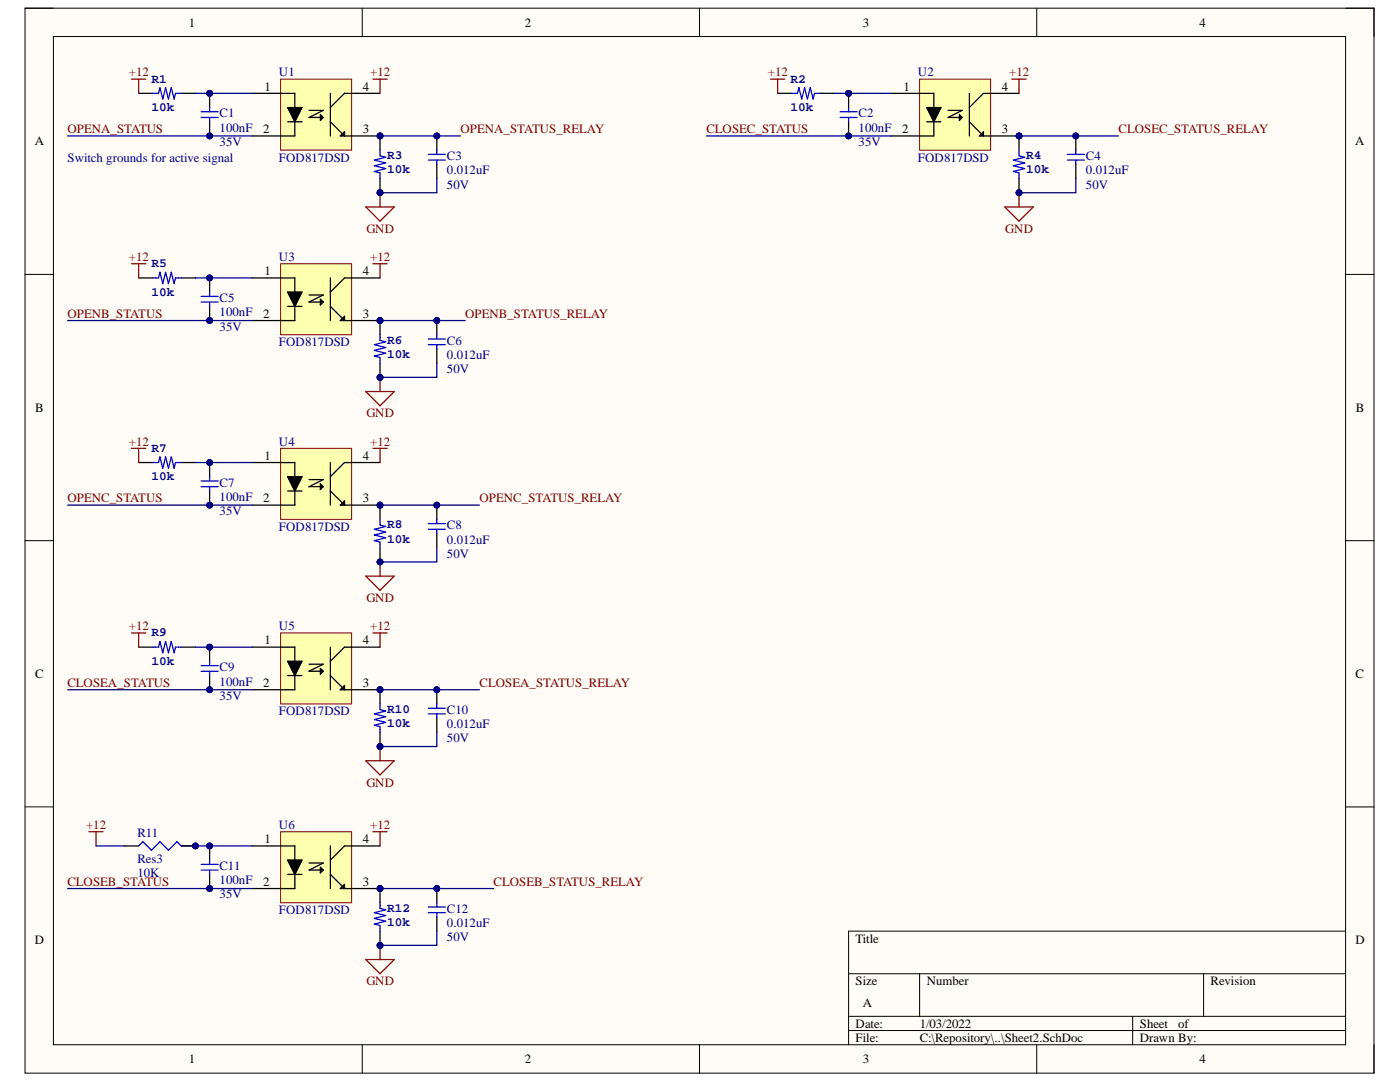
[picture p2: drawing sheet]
<svg xmlns="http://www.w3.org/2000/svg" width="279mm" height="216mm" viewBox="0 0 279 216" stroke-linecap="round" stroke-linejoin="round" font-family="sans-serif">
<defs><g id="words">
<g font-size="2.5">
<text x="37.7" y="5.3">1</text>
<text x="104.8" y="5.3">2</text>
<text x="172.2" y="5.3">3</text>
<text x="239.4" y="5.3">4</text>
<text x="52.8" y="18.1">1</text>
<text x="72.4" y="18.1">4</text>
<text x="180.3" y="18.1">1</text>
<text x="200" y="18.1">4</text>
<text x="6.9" y="29">A</text>
<text x="52.5" y="26.6">2</text>
<text x="72.4" y="26.6">3</text>
<text x="180.1" y="26.6">2</text>
<text x="200" y="26.6">3</text>
<text x="270.4" y="29">A</text>
<text x="52.8" y="54.9">1</text>
<text x="72.4" y="54.9">4</text>
<text x="52.5" y="63.4">2</text>
<text x="72.4" y="63.4">3</text>
<text x="7" y="82.1">B</text>
<text x="270.6" y="82.1">B</text>
<text x="52.8" y="91.7">1</text>
<text x="72.4" y="91.7">4</text>
<text x="52.5" y="100.3">2</text>
<text x="72.4" y="100.3">3</text>
<text x="52.8" y="128.6">1</text>
<text x="72.4" y="128.6">4</text>
<text x="7" y="135.3">C</text>
<text x="52.5" y="137.1">2</text>
<text x="72.4" y="137.1">3</text>
<text x="270.5" y="135.3">C</text>
<text x="52.8" y="168.3">1</text>
<text x="72.4" y="168.3">4</text>
<text x="52.5" y="176.7">2</text>
<text x="72.4" y="176.7">3</text>
<text x="6.9" y="188.4">D</text>
<text x="170.8" y="188.1">Title</text>
<text x="270.5" y="188.4">D</text>
<text x="170.8" y="196.5">Size</text>
<text x="185" y="196.5">Number</text>
<text x="241.6" y="196.5">Revision</text>
<text x="172.2" y="200.9">A</text>
<text x="170.8" y="205.1">Date:</text>
<text x="170.8" y="207.9">File:</text>
<text x="183.5" y="205.1">1/03/2022</text>
<text x="183.5" y="207.9">C:\Repository\..\Sheet2.SchDoc</text>
<text x="227.5" y="205.1">Sheet</text>
<text x="227.5" y="207.9">Drawn By:</text>
<text x="235.1" y="205.1">of</text>
<text x="37.7" y="212.2">1</text>
<text x="104.8" y="212.2">2</text>
<text x="172.2" y="212.2">3</text>
<text x="239.4" y="212.2">4</text>
</g>
<g font-size="2.5" fill="#800000">
<text x="25.7" y="15.2">+12</text>
<text x="73.9" y="15.2">+12</text>
<text x="153.2" y="15.2">+12</text>
<text x="201.4" y="15.2">+12</text>
<text x="13.5" y="26.6">OPENA_STATUS</text>
<text x="91.9" y="26.6">OPENA_STATUS_RELAY</text>
<text x="141" y="26.6">CLOSEC_STATUS</text>
<text x="223.2" y="26.6">CLOSEC_STATUS_RELAY</text>
<text x="73.1" y="46.4">GND</text>
<text x="200.6" y="46.4">GND</text>
<text x="25.7" y="52">+12</text>
<text x="73.9" y="52">+12</text>
<text x="13.5" y="63.4">OPENB_STATUS</text>
<text x="92.8" y="63.4">OPENB_STATUS_RELAY</text>
<text x="73.1" y="83.2">GND</text>
<text x="25.7" y="88.9">+12</text>
<text x="73.9" y="88.9">+12</text>
<text x="13.5" y="100.3">OPENC_STATUS</text>
<text x="95.7" y="100.3">OPENC_STATUS_RELAY</text>
<text x="25.7" y="125.7">+12</text>
<text x="73.1" y="120.1">GND</text>
<text x="73.9" y="125.7">+12</text>
<text x="13.5" y="137.1">CLOSEA_STATUS</text>
<text x="95.7" y="137.1">CLOSEA_STATUS_RELAY</text>
<text x="73.1" y="156.9">GND</text>
<text x="17.2" y="165.4">+12</text>
<text x="73.9" y="165.4">+12</text>
<text x="13.5" y="176.7">CLOSEB_STATUS</text>
<text x="98.5" y="176.7">CLOSEB_STATUS_RELAY</text>
<text x="73.1" y="196.5">GND</text>
</g>
<g font-size="2.5" fill="#000080">
<text x="30.2" y="16.5">R1</text>
<text x="55.7" y="15.2">U1</text>
<text x="157.7" y="16.5">R2</text>
<text x="183.2" y="15.2">U2</text>
<text x="30.2" y="22.2">10k</text>
<text x="43.8" y="23.4">C1</text>
<text x="157.7" y="22.2">10k</text>
<text x="171.4" y="23.4">C2</text>
<text x="43.8" y="29.1">35V</text>
<text x="43.8" y="26.3">100nF</text>
<text x="171.4" y="29.1">35V</text>
<text x="171.4" y="26.3">100nF</text>
<text x="13.5" y="32.2">Switch grounds for active signal</text>
<text x="55.7" y="32.2">FOD817DSD</text>
<text x="77.3" y="31.7">R3</text>
<text x="77.3" y="34.6">10k</text>
<text x="89.2" y="32">C3</text>
<text x="89.2" y="34.8">0.012uF</text>
<text x="183.2" y="32.2">FOD817DSD</text>
<text x="204.8" y="31.7">R4</text>
<text x="204.8" y="34.6">10k</text>
<text x="216.7" y="32">C4</text>
<text x="216.7" y="34.8">0.012uF</text>
<text x="89.2" y="37.6">50V</text>
<text x="216.7" y="37.6">50V</text>
<text x="30.2" y="53.3">R5</text>
<text x="55.7" y="52">U3</text>
<text x="30.2" y="59">10k</text>
<text x="43.8" y="66">35V</text>
<text x="43.8" y="60.3">C5</text>
<text x="43.8" y="63.1">100nF</text>
<text x="55.7" y="69">FOD817DSD</text>
<text x="77.3" y="68.6">R6</text>
<text x="77.3" y="71.4">10k</text>
<text x="89.2" y="68.8">C6</text>
<text x="89.2" y="71.7">0.012uF</text>
<text x="89.2" y="74.4">50V</text>
<text x="55.7" y="88.9">U4</text>
<text x="30.2" y="90.1">R7</text>
<text x="30.2" y="95.8">10k</text>
<text x="43.8" y="97.1">C7</text>
<text x="43.8" y="99.9">100nF</text>
<text x="43.8" y="102.8">35V</text>
<text x="55.7" y="105.9">FOD817DSD</text>
<text x="77.3" y="105.4">R8</text>
<text x="89.2" y="105.6">C8</text>
<text x="77.3" y="108.3">10k</text>
<text x="89.2" y="111.3">50V</text>
<text x="89.2" y="108.5">0.012uF</text>
<text x="55.7" y="125.7">U5</text>
<text x="30.2" y="127">R9</text>
<text x="30.2" y="132.7">10k</text>
<text x="43.8" y="133.9">C9</text>
<text x="43.8" y="136.8">100nF</text>
<text x="43.8" y="139.6">35V</text>
<text x="55.7" y="142.7">FOD817DSD</text>
<text x="77.3" y="142.2">R10</text>
<text x="89.2" y="142.5">C10</text>
<text x="77.3" y="145.1">10k</text>
<text x="89.2" y="148.1">50V</text>
<text x="89.2" y="145.3">0.012uF</text>
<text x="27.4" y="167.1">R11</text>
<text x="55.7" y="165.4">U6</text>
<text x="27.4" y="172.2">Res3</text>
<text x="43.8" y="173.6">C11</text>
<text x="27.4" y="175">10K</text>
<text x="43.8" y="179.3">35V</text>
<text x="43.8" y="176.5">100nF</text>
<text x="55.7" y="182.4">FOD817DSD</text>
<text x="77.3" y="181.9">R12</text>
<text x="77.3" y="184.8">10k</text>
<text x="89.2" y="182.2">C12</text>
<text x="89.2" y="184.9">0.012uF</text>
<text x="89.2" y="187.8">50V</text>
</g>
</g></defs>
<path d="M5 1.6h269.2v212.5h-269.2z" fill-rule="evenodd" fill="#fffcf8"/>
<path d="M5 1.6h269.2v212.5h-269.2z" fill="none" stroke="#000" stroke-width=".2"/>
<path d="M10.7 7.3h257.8v201.2h-257.8z" fill-rule="evenodd" fill="#fffcf8"/>
<g fill="none" stroke="#000" stroke-width=".2">
<path d="M5 1.6h5.7M10.7 7.3h257.8v201.2h-257.8zM72.3 1.6v5.7M139.6 1.6v5.7M206.9 1.6v5.7M268.5 1.6h5.7v5.7M5 54.8h5.7M268.5 54.8h5.7M5 107.9h5.7M268.5 107.9h5.7M5 161h5.7M268.5 161h5.7"/>
<path d="M169.4 194.3h99.1M183.5 194.3v8.5M240.2 194.3v8.5M268.5 185.8h-99.1v22.7M72.3 208.5v5.6M139.6 208.5v5.6M169.4 202.8h99.1M169.4 205.6h99.1M206.9 208.5v5.6M226 202.8v5.7M274.2 208.5v5.6"/>
</g>
<circle cx="75.8" cy="27.1" r=".57" fill="#000080"/>
<circle cx="75.8" cy="27.1" r=".57" fill="none" stroke="#000080" stroke-width=".2"/>
<path d="M56 15.8h14.2v14.2h-14.2z" fill-rule="evenodd" fill="#ffffb0"/>
<path d="M56 15.8h14.2v14.2h-14.2z" fill="none" stroke="#800000" stroke-width=".2"/>
<path d="M50.3 18.6h5.7M50.3 27.1h5.7M70.2 27.1h5.6" fill="none" stroke="#000" stroke-width=".25"/>
<circle cx="75.8" cy="27.1" r=".57" fill="#000080"/>
<circle cx="75.8" cy="27.1" r=".57" fill="none" stroke="#000080" stroke-width=".2"/>
<path d="M56 18.6h2.8v2.9M65.9 18.6v8.5M75.8 18.6h-7l-2.9 2.9M57.4 21.5h2.9l-1.5 2.8zM57.4 24.3h2.9M58.8 24.3v2.8h-2.8M61.7 22h2.8l-2.8 1.4h2.8M64.2 23.2l-.3 .8M64.5 23.4l-.6-.5v1.1M64.5 23.4l-.6 .6M65.9 24.3l2.9 2.8v-.8l-.9 .8h2.3M68.8 26.6l-.6 .5" fill="none" stroke="#000" stroke-width=".25"/>
<path d="M57.4 21.5h2.9l-1.5 2.8z" fill="#000"/>
<path d="M57.4 21.5h2.9l-1.5 2.8z" fill="none" stroke="#000" stroke-width=".2"/>
<circle cx="41.8" cy="18.6" r=".57" fill="#000080"/>
<circle cx="41.8" cy="18.6" r=".57" fill="none" stroke="#000080" stroke-width=".2"/>
<circle cx="41.8" cy="27.1" r=".57" fill="#000080"/>
<circle cx="41.8" cy="27.1" r=".57" fill="none" stroke="#000080" stroke-width=".2"/>
<path d="M41.8 18.6v2.9" fill="none" stroke="#000" stroke-width=".25"/>
<circle cx="41.8" cy="18.6" r=".57" fill="#000080"/>
<circle cx="41.8" cy="18.6" r=".57" fill="none" stroke="#000080" stroke-width=".2"/>
<path d="M41.8 24.3v2.8" fill="none" stroke="#000" stroke-width=".25"/>
<circle cx="41.8" cy="27.1" r=".57" fill="#000080"/>
<circle cx="41.8" cy="27.1" r=".57" fill="none" stroke="#000080" stroke-width=".2"/>
<path d="M30.5 18.6h1.1l.3-1.1 .6 2.3 .5-2.3 .6 2.3 .6-2.3 .6 2.3 .2-1.2h1.2M40.1 22.3h3.4M40.1 23.4h3.4M41.8 21.5v.8M41.8 23.4v.9" fill="none" stroke="#00f" stroke-width=".25"/>
<path d="M27.7 18.6h2.8M36.2 18.6h2.8" fill="none" stroke="#000" stroke-width=".25"/>
<path d="M75.8 38.5v2.8M73 41.3h5.7l-2.9 2.8z" fill="none" stroke="#800000" stroke-width=".25"/>
<circle cx="75.8" cy="38.5" r=".57" fill="#000080"/>
<circle cx="75.8" cy="38.5" r=".57" fill="none" stroke="#000080" stroke-width=".2"/>
<circle cx="87.2" cy="27.1" r=".57" fill="#000080"/>
<circle cx="87.2" cy="27.1" r=".57" fill="none" stroke="#000080" stroke-width=".2"/>
<path d="M87.2 27.1v2.9" fill="none" stroke="#000" stroke-width=".25"/>
<circle cx="87.2" cy="27.1" r=".57" fill="#000080"/>
<circle cx="87.2" cy="27.1" r=".57" fill="none" stroke="#000080" stroke-width=".2"/>
<path d="M87.2 32.8v2.8" fill="none" stroke="#000" stroke-width=".25"/>
<path d="M85.5 30.8h3.4M85.5 31.9h3.4M87.2 30v.8M87.2 31.9v.9" fill="none" stroke="#00f" stroke-width=".25"/>
<circle cx="75.8" cy="64" r=".57" fill="#000080"/>
<circle cx="75.8" cy="64" r=".57" fill="none" stroke="#000080" stroke-width=".2"/>
<path d="M56 52.6h14.2v14.2h-14.2z" fill-rule="evenodd" fill="#ffffb0"/>
<path d="M56 52.6h14.2v14.2h-14.2z" fill="none" stroke="#800000" stroke-width=".2"/>
<path d="M50.3 55.5h5.7M50.3 64h5.7M70.2 64h5.6" fill="none" stroke="#000" stroke-width=".25"/>
<circle cx="75.8" cy="64" r=".57" fill="#000080"/>
<circle cx="75.8" cy="64" r=".57" fill="none" stroke="#000080" stroke-width=".2"/>
<path d="M56 55.5h2.8v2.8M57.4 58.3h2.9l-1.5 2.8zM61.7 58.9h2.8l-2.8 1.4h2.8M64.2 60l-.3 .8M65.9 55.5v8.5M75.8 55.5h-7l-2.9 2.8M57.4 61.1h2.9M58.8 61.1v2.9h-2.8M64.5 60.3l-.6-.6v1.1M64.5 60.3l-.6 .5M65.9 61.1l2.9 2.9v-.9l-.9 .9h2.3M68.8 63.4l-.6 .6" fill="none" stroke="#000" stroke-width=".25"/>
<path d="M57.4 58.3h2.9l-1.5 2.8z" fill="#000"/>
<path d="M57.4 58.3h2.9l-1.5 2.8z" fill="none" stroke="#000" stroke-width=".2"/>
<circle cx="41.8" cy="55.5" r=".57" fill="#000080"/>
<circle cx="41.8" cy="55.5" r=".57" fill="none" stroke="#000080" stroke-width=".2"/>
<circle cx="41.8" cy="64" r=".57" fill="#000080"/>
<circle cx="41.8" cy="64" r=".57" fill="none" stroke="#000080" stroke-width=".2"/>
<path d="M41.8 55.5v2.8" fill="none" stroke="#000" stroke-width=".25"/>
<circle cx="41.8" cy="55.5" r=".57" fill="#000080"/>
<circle cx="41.8" cy="55.5" r=".57" fill="none" stroke="#000080" stroke-width=".2"/>
<path d="M41.8 61.1v2.9" fill="none" stroke="#000" stroke-width=".25"/>
<circle cx="41.8" cy="64" r=".57" fill="#000080"/>
<circle cx="41.8" cy="64" r=".57" fill="none" stroke="#000080" stroke-width=".2"/>
<path d="M30.5 55.5h1.1l.3-1.2 .6 2.3 .5-2.3 .6 2.3 .6-2.3 .6 2.3 .2-1.1h1.2M40.1 59.1h3.4M41.8 58.3v.8M40.1 60.3h3.4M41.8 60.3v.8" fill="none" stroke="#00f" stroke-width=".25"/>
<path d="M27.7 55.5h2.8M36.2 55.5h2.8" fill="none" stroke="#000" stroke-width=".25"/>
<path d="M73 78.1h5.7l-2.9 2.9zM75.8 75.3v2.8" fill="none" stroke="#800000" stroke-width=".25"/>
<circle cx="75.8" cy="75.3" r=".57" fill="#000080"/>
<circle cx="75.8" cy="75.3" r=".57" fill="none" stroke="#000080" stroke-width=".2"/>
<circle cx="87.2" cy="64" r=".57" fill="#000080"/>
<circle cx="87.2" cy="64" r=".57" fill="none" stroke="#000080" stroke-width=".2"/>
<path d="M87.2 64v2.8" fill="none" stroke="#000" stroke-width=".25"/>
<circle cx="87.2" cy="64" r=".57" fill="#000080"/>
<circle cx="87.2" cy="64" r=".57" fill="none" stroke="#000080" stroke-width=".2"/>
<path d="M87.2 69.6v2.9" fill="none" stroke="#000" stroke-width=".25"/>
<path d="M85.5 67.6h3.4M85.5 68.8h3.4M87.2 66.8v.8M87.2 68.8v.8" fill="none" stroke="#00f" stroke-width=".25"/>
<circle cx="75.8" cy="177.3" r=".57" fill="#000080"/>
<circle cx="75.8" cy="177.3" r=".57" fill="none" stroke="#000080" stroke-width=".2"/>
<path d="M56 166h14.2v14.1h-14.2z" fill-rule="evenodd" fill="#ffffb0"/>
<path d="M56 166h14.2v14.1h-14.2z" fill="none" stroke="#800000" stroke-width=".2"/>
<path d="M50.3 168.8h5.7M50.3 177.3h5.7M70.2 177.3h5.6" fill="none" stroke="#000" stroke-width=".25"/>
<circle cx="75.8" cy="177.3" r=".57" fill="#000080"/>
<circle cx="75.8" cy="177.3" r=".57" fill="none" stroke="#000080" stroke-width=".2"/>
<path d="M56 168.8h2.8v2.8M57.4 171.6h2.9l-1.5 2.9zM57.4 174.5h2.9M58.8 174.5v2.8h-2.8M61.7 172.2h2.8l-2.8 1.4h2.8M64.2 173.3l-.3 .9M64.5 173.6l-.6-.6v1.2M64.5 173.6l-.6 .6M65.9 174.5l2.9 2.8v-.8l-.9 .8h2.3M65.9 168.8v8.5M68.8 176.7l-.6 .6M75.8 168.8h-7l-2.9 2.8" fill="none" stroke="#000" stroke-width=".25"/>
<path d="M57.4 171.6h2.9l-1.5 2.9z" fill="#000"/>
<path d="M57.4 171.6h2.9l-1.5 2.9z" fill="none" stroke="#000" stroke-width=".2"/>
<circle cx="41.8" cy="168.8" r=".57" fill="#000080"/>
<circle cx="41.8" cy="168.8" r=".57" fill="none" stroke="#000080" stroke-width=".2"/>
<circle cx="41.8" cy="177.3" r=".57" fill="#000080"/>
<circle cx="41.8" cy="177.3" r=".57" fill="none" stroke="#000080" stroke-width=".2"/>
<path d="M41.8 168.8v2.8" fill="none" stroke="#000" stroke-width=".25"/>
<circle cx="41.8" cy="168.8" r=".57" fill="#000080"/>
<circle cx="41.8" cy="168.8" r=".57" fill="none" stroke="#000080" stroke-width=".2"/>
<path d="M41.8 174.5v2.8" fill="none" stroke="#000" stroke-width=".25"/>
<circle cx="41.8" cy="177.3" r=".57" fill="#000080"/>
<circle cx="41.8" cy="177.3" r=".57" fill="none" stroke="#000080" stroke-width=".2"/>
<path d="M40.1 172.5h3.4M40.1 173.6h3.4M41.8 171.6v.9M41.8 173.6v.9" fill="none" stroke="#00f" stroke-width=".25"/>
<path d="M73 191.5h5.7l-2.9 2.8zM75.8 188.6v2.9" fill="none" stroke="#800000" stroke-width=".25"/>
<circle cx="75.8" cy="188.6" r=".57" fill="#000080"/>
<circle cx="75.8" cy="188.6" r=".57" fill="none" stroke="#000080" stroke-width=".2"/>
<circle cx="75.8" cy="188.6" r=".57" fill="#000080"/>
<circle cx="75.8" cy="188.6" r=".57" fill="none" stroke="#000080" stroke-width=".2"/>
<circle cx="75.8" cy="177.3" r=".57" fill="#000080"/>
<circle cx="75.8" cy="177.3" r=".57" fill="none" stroke="#000080" stroke-width=".2"/>
<path d="M75.8 185.8v2.8" fill="none" stroke="#000" stroke-width=".25"/>
<circle cx="75.8" cy="188.6" r=".57" fill="#000080"/>
<circle cx="75.8" cy="188.6" r=".57" fill="none" stroke="#000080" stroke-width=".2"/>
<path d="M75.8 177.3v2.8" fill="none" stroke="#000" stroke-width=".25"/>
<circle cx="75.8" cy="177.3" r=".57" fill="#000080"/>
<circle cx="75.8" cy="177.3" r=".57" fill="none" stroke="#000080" stroke-width=".2"/>
<path d="M75.8 180.1v1.2l1.2 .3-2.3 .5 2.3 .6-2.3 .6 2.3 .5-2.3 .6 1.1 .3v1.1" fill="none" stroke="#00f" stroke-width=".25"/>
<circle cx="87.2" cy="177.3" r=".57" fill="#000080"/>
<circle cx="87.2" cy="177.3" r=".57" fill="none" stroke="#000080" stroke-width=".2"/>
<path d="M87.2 177.3v2.8" fill="none" stroke="#000" stroke-width=".25"/>
<circle cx="87.2" cy="177.3" r=".57" fill="#000080"/>
<circle cx="87.2" cy="177.3" r=".57" fill="none" stroke="#000080" stroke-width=".2"/>
<path d="M87.2 183v2.8" fill="none" stroke="#000" stroke-width=".25"/>
<path d="M85.5 181h3.4M85.5 182.1h3.4M87.2 180.1v.9M87.2 182.1v.9" fill="none" stroke="#00f" stroke-width=".25"/>
<circle cx="75.8" cy="137.6" r=".57" fill="#000080"/>
<circle cx="75.8" cy="137.6" r=".57" fill="none" stroke="#000080" stroke-width=".2"/>
<path d="M56 126.3h14.2v14.2h-14.2z" fill-rule="evenodd" fill="#ffffb0"/>
<path d="M56 126.3h14.2v14.2h-14.2z" fill="none" stroke="#800000" stroke-width=".2"/>
<path d="M50.3 129.1h5.7M50.3 137.6h5.7M70.2 137.6h5.6" fill="none" stroke="#000" stroke-width=".25"/>
<circle cx="75.8" cy="137.6" r=".57" fill="#000080"/>
<circle cx="75.8" cy="137.6" r=".57" fill="none" stroke="#000080" stroke-width=".2"/>
<path d="M56 129.1h2.8v2.9M57.4 132h2.9l-1.5 2.8zM57.4 134.8h2.9M58.8 134.8v2.8h-2.8M61.7 132.5h2.8l-2.8 1.4h2.8M64.2 133.7l-.3 .8M64.5 133.9l-.6-.5v1.1M64.5 133.9l-.6 .6M65.9 134.8l2.9 2.8v-.8l-.9 .8h2.3M65.9 129.1v8.5M68.8 137.1l-.6 .5M75.8 129.1h-7l-2.9 2.9" fill="none" stroke="#000" stroke-width=".25"/>
<path d="M57.4 132h2.9l-1.5 2.8z" fill="#000"/>
<path d="M57.4 132h2.9l-1.5 2.8z" fill="none" stroke="#000" stroke-width=".2"/>
<circle cx="41.8" cy="129.1" r=".57" fill="#000080"/>
<circle cx="41.8" cy="129.1" r=".57" fill="none" stroke="#000080" stroke-width=".2"/>
<circle cx="41.8" cy="137.6" r=".57" fill="#000080"/>
<circle cx="41.8" cy="137.6" r=".57" fill="none" stroke="#000080" stroke-width=".2"/>
<path d="M41.8 129.1v2.9" fill="none" stroke="#000" stroke-width=".25"/>
<circle cx="41.8" cy="129.1" r=".57" fill="#000080"/>
<circle cx="41.8" cy="129.1" r=".57" fill="none" stroke="#000080" stroke-width=".2"/>
<path d="M41.8 134.8v2.8" fill="none" stroke="#000" stroke-width=".25"/>
<circle cx="41.8" cy="137.6" r=".57" fill="#000080"/>
<circle cx="41.8" cy="137.6" r=".57" fill="none" stroke="#000080" stroke-width=".2"/>
<path d="M30.5 129.1h1.1l.3-1.1 .6 2.3 .5-2.3 .6 2.3 .6-2.3 .6 2.3 .2-1.2h1.2M40.1 132.8h3.4M40.1 133.9h3.4M41.8 132v.8M41.8 133.9v.9" fill="none" stroke="#00f" stroke-width=".25"/>
<path d="M27.7 129.1h2.8M36.2 129.1h2.8" fill="none" stroke="#000" stroke-width=".25"/>
<path d="M73 151.8h5.7l-2.9 2.8zM75.8 149v2.8" fill="none" stroke="#800000" stroke-width=".25"/>
<circle cx="75.8" cy="149" r=".57" fill="#000080"/>
<circle cx="75.8" cy="149" r=".57" fill="none" stroke="#000080" stroke-width=".2"/>
<circle cx="75.8" cy="149" r=".57" fill="#000080"/>
<circle cx="75.8" cy="149" r=".57" fill="none" stroke="#000080" stroke-width=".2"/>
<circle cx="75.8" cy="137.6" r=".57" fill="#000080"/>
<circle cx="75.8" cy="137.6" r=".57" fill="none" stroke="#000080" stroke-width=".2"/>
<path d="M75.8 146.1v2.9" fill="none" stroke="#000" stroke-width=".25"/>
<circle cx="75.8" cy="149" r=".57" fill="#000080"/>
<circle cx="75.8" cy="149" r=".57" fill="none" stroke="#000080" stroke-width=".2"/>
<path d="M75.8 137.6v2.9" fill="none" stroke="#000" stroke-width=".25"/>
<circle cx="75.8" cy="137.6" r=".57" fill="#000080"/>
<circle cx="75.8" cy="137.6" r=".57" fill="none" stroke="#000080" stroke-width=".2"/>
<path d="M75.8 140.5v1.1l1.2 .3-2.3 .5 2.3 .6-2.3 .6 2.3 .5-2.3 .6 1.1 .3v1.1" fill="none" stroke="#00f" stroke-width=".25"/>
<circle cx="87.2" cy="137.6" r=".57" fill="#000080"/>
<circle cx="87.2" cy="137.6" r=".57" fill="none" stroke="#000080" stroke-width=".2"/>
<path d="M87.2 137.6v2.9" fill="none" stroke="#000" stroke-width=".25"/>
<circle cx="87.2" cy="137.6" r=".57" fill="#000080"/>
<circle cx="87.2" cy="137.6" r=".57" fill="none" stroke="#000080" stroke-width=".2"/>
<path d="M87.2 143.3v2.8" fill="none" stroke="#000" stroke-width=".25"/>
<path d="M85.5 141.3h3.4M85.5 142.4h3.4M87.2 140.5v.8M87.2 142.4v.9" fill="none" stroke="#00f" stroke-width=".25"/>
<circle cx="75.8" cy="100.8" r=".57" fill="#000080"/>
<circle cx="75.8" cy="100.8" r=".57" fill="none" stroke="#000080" stroke-width=".2"/>
<path d="M56 89.5h14.2v14.1h-14.2z" fill-rule="evenodd" fill="#ffffb0"/>
<path d="M56 89.5h14.2v14.1h-14.2z" fill="none" stroke="#800000" stroke-width=".2"/>
<path d="M50.3 92.3h5.7M50.3 100.8h5.7M70.2 100.8h5.6" fill="none" stroke="#000" stroke-width=".25"/>
<circle cx="75.8" cy="100.8" r=".57" fill="#000080"/>
<circle cx="75.8" cy="100.8" r=".57" fill="none" stroke="#000080" stroke-width=".2"/>
<path d="M56 92.3h2.8v2.8M57.4 95.1h2.9l-1.5 2.9zM57.4 98h2.9M58.8 98v2.8h-2.8M61.7 95.7h2.8l-2.8 1.4h2.8M64.2 96.8l-.3 .9M64.5 97.1l-.6-.6v1.2M64.5 97.1l-.6 .6M65.9 98l2.9 2.8v-.9l-.9 .9h2.3M65.9 92.3v8.5M75.8 92.3h-7l-2.9 2.8M68.8 100.2l-.6 .6" fill="none" stroke="#000" stroke-width=".25"/>
<path d="M57.4 95.1h2.9l-1.5 2.9z" fill="#000"/>
<path d="M57.4 95.1h2.9l-1.5 2.9z" fill="none" stroke="#000" stroke-width=".2"/>
<circle cx="41.8" cy="92.3" r=".57" fill="#000080"/>
<circle cx="41.8" cy="92.3" r=".57" fill="none" stroke="#000080" stroke-width=".2"/>
<circle cx="41.8" cy="100.8" r=".57" fill="#000080"/>
<circle cx="41.8" cy="100.8" r=".57" fill="none" stroke="#000080" stroke-width=".2"/>
<path d="M41.8 92.3v2.8" fill="none" stroke="#000" stroke-width=".25"/>
<circle cx="41.8" cy="92.3" r=".57" fill="#000080"/>
<circle cx="41.8" cy="92.3" r=".57" fill="none" stroke="#000080" stroke-width=".2"/>
<path d="M41.8 98v2.8" fill="none" stroke="#000" stroke-width=".25"/>
<circle cx="41.8" cy="100.8" r=".57" fill="#000080"/>
<circle cx="41.8" cy="100.8" r=".57" fill="none" stroke="#000080" stroke-width=".2"/>
<path d="M30.5 92.3h1.1l.3-1.1 .6 2.2 .5-2.2 .6 2.2 .6-2.2 .6 2.2 .2-1.1h1.2M40.1 96h3.4M40.1 97.1h3.4M41.8 95.1v.9M41.8 97.1v.9" fill="none" stroke="#00f" stroke-width=".25"/>
<path d="M27.7 92.3h2.8M36.2 92.3h2.8" fill="none" stroke="#000" stroke-width=".25"/>
<path d="M73 115h5.7l-2.9 2.8zM75.8 112.1v2.9" fill="none" stroke="#800000" stroke-width=".25"/>
<circle cx="75.8" cy="112.1" r=".57" fill="#000080"/>
<circle cx="75.8" cy="112.1" r=".57" fill="none" stroke="#000080" stroke-width=".2"/>
<circle cx="75.8" cy="112.1" r=".57" fill="#000080"/>
<circle cx="75.8" cy="112.1" r=".57" fill="none" stroke="#000080" stroke-width=".2"/>
<circle cx="75.8" cy="100.8" r=".57" fill="#000080"/>
<circle cx="75.8" cy="100.8" r=".57" fill="none" stroke="#000080" stroke-width=".2"/>
<path d="M75.8 109.3v2.8" fill="none" stroke="#000" stroke-width=".25"/>
<circle cx="75.8" cy="112.1" r=".57" fill="#000080"/>
<circle cx="75.8" cy="112.1" r=".57" fill="none" stroke="#000080" stroke-width=".2"/>
<path d="M75.8 100.8v2.8" fill="none" stroke="#000" stroke-width=".25"/>
<circle cx="75.8" cy="100.8" r=".57" fill="#000080"/>
<circle cx="75.8" cy="100.8" r=".57" fill="none" stroke="#000080" stroke-width=".2"/>
<path d="M75.8 103.6v1.2l1.2 .2-2.3 .6 2.3 .6-2.3 .5 2.3 .6-2.3 .6 1.1 .3v1.1" fill="none" stroke="#00f" stroke-width=".25"/>
<circle cx="87.2" cy="100.8" r=".57" fill="#000080"/>
<circle cx="87.2" cy="100.8" r=".57" fill="none" stroke="#000080" stroke-width=".2"/>
<path d="M87.2 100.8v2.8" fill="none" stroke="#000" stroke-width=".25"/>
<circle cx="87.2" cy="100.8" r=".57" fill="#000080"/>
<circle cx="87.2" cy="100.8" r=".57" fill="none" stroke="#000080" stroke-width=".2"/>
<path d="M87.2 106.5v2.8" fill="none" stroke="#000" stroke-width=".25"/>
<path d="M85.5 104.5h3.4M85.5 105.6h3.4M87.2 103.6v.9M87.2 105.6v.9" fill="none" stroke="#00f" stroke-width=".25"/>
<circle cx="203.4" cy="27.1" r=".57" fill="#000080"/>
<circle cx="203.4" cy="27.1" r=".57" fill="none" stroke="#000080" stroke-width=".2"/>
<path d="M183.5 15.8h14.2v14.2h-14.2z" fill-rule="evenodd" fill="#ffffb0"/>
<path d="M183.5 15.8h14.2v14.2h-14.2z" fill="none" stroke="#800000" stroke-width=".2"/>
<path d="M177.9 18.6h5.6M177.9 27.1h5.6M197.7 27.1h5.7" fill="none" stroke="#000" stroke-width=".25"/>
<circle cx="203.4" cy="27.1" r=".57" fill="#000080"/>
<circle cx="203.4" cy="27.1" r=".57" fill="none" stroke="#000080" stroke-width=".2"/>
<path d="M183.5 18.6h2.9v2.9M193.5 18.6v8.5M203.4 18.6h-7.1l-2.8 2.9M184.9 21.5h2.9l-1.4 2.8zM184.9 24.3h2.9M186.4 24.3v2.8h-2.9M189.2 22h2.8l-2.8 1.4h2.8M191.7 23.2l-.2 .8M192 23.4l-.5-.5v1.1M192 23.4l-.5 .6M193.5 24.3l2.8 2.8v-.8l-.9 .8h2.3M196.3 26.6l-.6 .5" fill="none" stroke="#000" stroke-width=".25"/>
<path d="M184.9 21.5h2.9l-1.4 2.8z" fill="#000"/>
<path d="M184.9 21.5h2.9l-1.4 2.8z" fill="none" stroke="#000" stroke-width=".2"/>
<circle cx="169.4" cy="18.6" r=".57" fill="#000080"/>
<circle cx="169.4" cy="18.6" r=".57" fill="none" stroke="#000080" stroke-width=".2"/>
<circle cx="169.4" cy="27.1" r=".57" fill="#000080"/>
<circle cx="169.4" cy="27.1" r=".57" fill="none" stroke="#000080" stroke-width=".2"/>
<path d="M169.4 18.6v2.9" fill="none" stroke="#000" stroke-width=".25"/>
<circle cx="169.4" cy="18.6" r=".57" fill="#000080"/>
<circle cx="169.4" cy="18.6" r=".57" fill="none" stroke="#000080" stroke-width=".2"/>
<path d="M169.4 24.3v2.8" fill="none" stroke="#000" stroke-width=".25"/>
<circle cx="169.4" cy="27.1" r=".57" fill="#000080"/>
<circle cx="169.4" cy="27.1" r=".57" fill="none" stroke="#000080" stroke-width=".2"/>
<path d="M158 18.6h1.2l.2-1.1 .6 2.3 .6-2.3 .5 2.3 .6-2.3 .6 2.3 .3-1.2h1.1M167.7 22.3h3.4M167.7 23.4h3.4M169.4 21.5v.8M169.4 23.4v.9" fill="none" stroke="#00f" stroke-width=".25"/>
<path d="M155.2 18.6h2.8M163.7 18.6h2.8" fill="none" stroke="#000" stroke-width=".25"/>
<path d="M203.4 38.5v2.8M200.5 41.3h5.7l-2.8 2.8z" fill="none" stroke="#800000" stroke-width=".25"/>
<circle cx="203.4" cy="38.5" r=".57" fill="#000080"/>
<circle cx="203.4" cy="38.5" r=".57" fill="none" stroke="#000080" stroke-width=".2"/>
<circle cx="203.4" cy="38.5" r=".57" fill="#000080"/>
<circle cx="203.4" cy="38.5" r=".57" fill="none" stroke="#000080" stroke-width=".2"/>
<circle cx="203.4" cy="27.1" r=".57" fill="#000080"/>
<circle cx="203.4" cy="27.1" r=".57" fill="none" stroke="#000080" stroke-width=".2"/>
<path d="M203.4 35.6v2.9" fill="none" stroke="#000" stroke-width=".25"/>
<circle cx="203.4" cy="38.5" r=".57" fill="#000080"/>
<circle cx="203.4" cy="38.5" r=".57" fill="none" stroke="#000080" stroke-width=".2"/>
<path d="M203.4 27.1v2.9" fill="none" stroke="#000" stroke-width=".25"/>
<circle cx="203.4" cy="27.1" r=".57" fill="#000080"/>
<circle cx="203.4" cy="27.1" r=".57" fill="none" stroke="#000080" stroke-width=".2"/>
<path d="M203.4 30v1.1l1.1 .3-2.3 .5 2.3 .6-2.3 .6 2.3 .5-2.3 .6 1.2 .3v1.1" fill="none" stroke="#00f" stroke-width=".25"/>
<circle cx="214.7" cy="27.1" r=".57" fill="#000080"/>
<circle cx="214.7" cy="27.1" r=".57" fill="none" stroke="#000080" stroke-width=".2"/>
<path d="M214.7 27.1v2.9" fill="none" stroke="#000" stroke-width=".25"/>
<circle cx="214.7" cy="27.1" r=".57" fill="#000080"/>
<circle cx="214.7" cy="27.1" r=".57" fill="none" stroke="#000080" stroke-width=".2"/>
<path d="M214.7 32.8v2.8" fill="none" stroke="#000" stroke-width=".25"/>
<path d="M213 30.8h3.4M213 31.9h3.4M214.7 30v.8M214.7 31.9v.9" fill="none" stroke="#00f" stroke-width=".25"/>
<g fill="none" stroke="#800000" stroke-width=".25">
<path d="M26.2 15.8h2.9M27.7 15.8v2.8M74.4 15.8h2.9M75.8 15.8v2.8M153.8 15.8h2.8M155.2 15.8v2.8M201.9 15.8h2.9M203.4 15.8v2.8M26.2 52.6h2.9M27.7 52.6v2.9M74.4 52.6h2.9M75.8 52.6v2.9"/>
<path d="M26.2 89.5h2.9M27.7 89.5v2.8M74.4 89.5h2.9M75.8 89.5v2.8M26.2 126.3h2.9M27.7 126.3v2.8M74.4 126.3h2.9M75.8 126.3v2.8M17.7 166h2.9M19.2 166v2.8M74.4 166h2.9M75.8 166v2.8"/>
</g>
<circle cx="75.8" cy="75.3" r=".57" fill="#000080"/>
<circle cx="75.8" cy="75.3" r=".57" fill="none" stroke="#000080" stroke-width=".2"/>
<circle cx="75.8" cy="64" r=".57" fill="#000080"/>
<circle cx="75.8" cy="64" r=".57" fill="none" stroke="#000080" stroke-width=".2"/>
<path d="M75.8 72.5v2.8" fill="none" stroke="#000" stroke-width=".25"/>
<circle cx="75.8" cy="75.3" r=".57" fill="#000080"/>
<circle cx="75.8" cy="75.3" r=".57" fill="none" stroke="#000080" stroke-width=".2"/>
<path d="M75.8 64v2.8" fill="none" stroke="#000" stroke-width=".25"/>
<circle cx="75.8" cy="64" r=".57" fill="#000080"/>
<circle cx="75.8" cy="64" r=".57" fill="none" stroke="#000080" stroke-width=".2"/>
<path d="M75.8 66.8v1.1l1.2 .3-2.3 .6 2.3 .5-2.3 .6 2.3 .6-2.3 .5 1.1 .3v1.2" fill="none" stroke="#00f" stroke-width=".25"/>
<circle cx="75.8" cy="38.5" r=".57" fill="#000080"/>
<circle cx="75.8" cy="38.5" r=".57" fill="none" stroke="#000080" stroke-width=".2"/>
<circle cx="75.8" cy="27.1" r=".57" fill="#000080"/>
<circle cx="75.8" cy="27.1" r=".57" fill="none" stroke="#000080" stroke-width=".2"/>
<path d="M75.8 35.6v2.9" fill="none" stroke="#000" stroke-width=".25"/>
<circle cx="75.8" cy="38.5" r=".57" fill="#000080"/>
<circle cx="75.8" cy="38.5" r=".57" fill="none" stroke="#000080" stroke-width=".2"/>
<path d="M75.8 27.1v2.9" fill="none" stroke="#000" stroke-width=".25"/>
<circle cx="75.8" cy="27.1" r=".57" fill="#000080"/>
<circle cx="75.8" cy="27.1" r=".57" fill="none" stroke="#000080" stroke-width=".2"/>
<path d="M75.8 30v1.1l1.2 .3-2.3 .5 2.3 .6-2.3 .6 2.3 .5-2.3 .6 1.1 .3v1.1" fill="none" stroke="#00f" stroke-width=".25"/>
<path d="M39 18.6h11.3" fill="none" stroke="#000080" stroke-width=".25"/>
<circle cx="41.8" cy="18.6" r=".57" fill="#000080"/>
<circle cx="41.8" cy="18.6" r=".57" fill="none" stroke="#000080" stroke-width=".2"/>
<path d="M13.5 27.1h36.8" fill="none" stroke="#000080" stroke-width=".25"/>
<circle cx="41.8" cy="27.1" r=".57" fill="#000080"/>
<circle cx="41.8" cy="27.1" r=".57" fill="none" stroke="#000080" stroke-width=".2"/>
<path d="M87.2 35.6v2.9h-11.4" fill="none" stroke="#000080" stroke-width=".25"/>
<circle cx="75.8" cy="38.5" r=".57" fill="#000080"/>
<circle cx="75.8" cy="38.5" r=".57" fill="none" stroke="#000080" stroke-width=".2"/>
<path d="M39 55.5h11.3" fill="none" stroke="#000080" stroke-width=".25"/>
<circle cx="41.8" cy="55.5" r=".57" fill="#000080"/>
<circle cx="41.8" cy="55.5" r=".57" fill="none" stroke="#000080" stroke-width=".2"/>
<path d="M13.5 64h36.8" fill="none" stroke="#000080" stroke-width=".25"/>
<circle cx="41.8" cy="64" r=".57" fill="#000080"/>
<circle cx="41.8" cy="64" r=".57" fill="none" stroke="#000080" stroke-width=".2"/>
<path d="M75.8 64h17" fill="none" stroke="#000080" stroke-width=".25"/>
<circle cx="87.2" cy="64" r=".57" fill="#000080"/>
<circle cx="87.2" cy="64" r=".57" fill="none" stroke="#000080" stroke-width=".2"/>
<circle cx="75.8" cy="64" r=".57" fill="#000080"/>
<circle cx="75.8" cy="64" r=".57" fill="none" stroke="#000080" stroke-width=".2"/>
<path d="M87.2 72.5v2.8h-11.4" fill="none" stroke="#000080" stroke-width=".25"/>
<circle cx="75.8" cy="75.3" r=".57" fill="#000080"/>
<circle cx="75.8" cy="75.3" r=".57" fill="none" stroke="#000080" stroke-width=".2"/>
<path d="M36.2 168.8h14.1" fill="none" stroke="#000080" stroke-width=".25"/>
<circle cx="39" cy="168.8" r=".57" fill="#000080"/>
<circle cx="39" cy="168.8" r=".57" fill="none" stroke="#000080" stroke-width=".2"/>
<circle cx="41.8" cy="168.8" r=".57" fill="#000080"/>
<circle cx="41.8" cy="168.8" r=".57" fill="none" stroke="#000080" stroke-width=".2"/>
<path d="M13.5 177.3h36.8" fill="none" stroke="#000080" stroke-width=".25"/>
<circle cx="41.8" cy="177.3" r=".57" fill="#000080"/>
<circle cx="41.8" cy="177.3" r=".57" fill="none" stroke="#000080" stroke-width=".2"/>
<path d="M75.8 177.3h22.7" fill="none" stroke="#000080" stroke-width=".25"/>
<circle cx="87.2" cy="177.3" r=".57" fill="#000080"/>
<circle cx="87.2" cy="177.3" r=".57" fill="none" stroke="#000080" stroke-width=".2"/>
<circle cx="75.8" cy="177.3" r=".57" fill="#000080"/>
<circle cx="75.8" cy="177.3" r=".57" fill="none" stroke="#000080" stroke-width=".2"/>
<path d="M87.2 185.8v2.8h-11.4" fill="none" stroke="#000080" stroke-width=".25"/>
<circle cx="75.8" cy="188.6" r=".57" fill="#000080"/>
<circle cx="75.8" cy="188.6" r=".57" fill="none" stroke="#000080" stroke-width=".2"/>
<path d="M39 129.1h11.3" fill="none" stroke="#000080" stroke-width=".25"/>
<circle cx="41.8" cy="129.1" r=".57" fill="#000080"/>
<circle cx="41.8" cy="129.1" r=".57" fill="none" stroke="#000080" stroke-width=".2"/>
<path d="M13.5 137.6h36.8" fill="none" stroke="#000080" stroke-width=".25"/>
<circle cx="41.8" cy="137.6" r=".57" fill="#000080"/>
<circle cx="41.8" cy="137.6" r=".57" fill="none" stroke="#000080" stroke-width=".2"/>
<path d="M75.8 137.6h19.9" fill="none" stroke="#000080" stroke-width=".25"/>
<circle cx="87.2" cy="137.6" r=".57" fill="#000080"/>
<circle cx="87.2" cy="137.6" r=".57" fill="none" stroke="#000080" stroke-width=".2"/>
<circle cx="75.8" cy="137.6" r=".57" fill="#000080"/>
<circle cx="75.8" cy="137.6" r=".57" fill="none" stroke="#000080" stroke-width=".2"/>
<path d="M87.2 146.1v2.9h-11.4" fill="none" stroke="#000080" stroke-width=".25"/>
<circle cx="75.8" cy="149" r=".57" fill="#000080"/>
<circle cx="75.8" cy="149" r=".57" fill="none" stroke="#000080" stroke-width=".2"/>
<path d="M39 92.3h11.3" fill="none" stroke="#000080" stroke-width=".25"/>
<circle cx="41.8" cy="92.3" r=".57" fill="#000080"/>
<circle cx="41.8" cy="92.3" r=".57" fill="none" stroke="#000080" stroke-width=".2"/>
<path d="M13.5 100.8h36.8" fill="none" stroke="#000080" stroke-width=".25"/>
<circle cx="41.8" cy="100.8" r=".57" fill="#000080"/>
<circle cx="41.8" cy="100.8" r=".57" fill="none" stroke="#000080" stroke-width=".2"/>
<path d="M75.8 100.8h19.9" fill="none" stroke="#000080" stroke-width=".25"/>
<circle cx="87.2" cy="100.8" r=".57" fill="#000080"/>
<circle cx="87.2" cy="100.8" r=".57" fill="none" stroke="#000080" stroke-width=".2"/>
<circle cx="75.8" cy="100.8" r=".57" fill="#000080"/>
<circle cx="75.8" cy="100.8" r=".57" fill="none" stroke="#000080" stroke-width=".2"/>
<path d="M87.2 109.3v2.8h-11.4" fill="none" stroke="#000080" stroke-width=".25"/>
<circle cx="75.8" cy="112.1" r=".57" fill="#000080"/>
<circle cx="75.8" cy="112.1" r=".57" fill="none" stroke="#000080" stroke-width=".2"/>
<path d="M166.5 18.6h11.4" fill="none" stroke="#000080" stroke-width=".25"/>
<circle cx="169.4" cy="18.6" r=".57" fill="#000080"/>
<circle cx="169.4" cy="18.6" r=".57" fill="none" stroke="#000080" stroke-width=".2"/>
<path d="M141 27.1h36.9" fill="none" stroke="#000080" stroke-width=".25"/>
<circle cx="169.4" cy="27.1" r=".57" fill="#000080"/>
<circle cx="169.4" cy="27.1" r=".57" fill="none" stroke="#000080" stroke-width=".2"/>
<path d="M203.4 27.1h19.8" fill="none" stroke="#000080" stroke-width=".25"/>
<circle cx="214.7" cy="27.1" r=".57" fill="#000080"/>
<circle cx="214.7" cy="27.1" r=".57" fill="none" stroke="#000080" stroke-width=".2"/>
<circle cx="203.4" cy="27.1" r=".57" fill="#000080"/>
<circle cx="203.4" cy="27.1" r=".57" fill="none" stroke="#000080" stroke-width=".2"/>
<path d="M214.7 35.6v2.9h-11.3" fill="none" stroke="#000080" stroke-width=".25"/>
<circle cx="203.4" cy="38.5" r=".57" fill="#000080"/>
<circle cx="203.4" cy="38.5" r=".57" fill="none" stroke="#000080" stroke-width=".2"/>
<path d="M75.8 27.1h16.1" fill="none" stroke="#000080" stroke-width=".25"/>
<circle cx="75.8" cy="27.1" r=".57" fill="#000080"/>
<circle cx="75.8" cy="27.1" r=".57" fill="none" stroke="#000080" stroke-width=".2"/>
<circle cx="87.2" cy="27.1" r=".57" fill="#000080"/>
<circle cx="87.2" cy="27.1" r=".57" fill="none" stroke="#000080" stroke-width=".2"/>
<path d="M19.2 168.8h5.6" fill="none" stroke="#000080" stroke-width=".25"/>
<circle cx="39" cy="168.8" r=".57" fill="#000080"/>
<circle cx="39" cy="168.8" r=".57" fill="none" stroke="#000080" stroke-width=".2"/>
<path d="M24.8 168.8h2.9M36.2 168.8h2.8" fill="none" stroke="#000" stroke-width=".25"/>
<circle cx="39" cy="168.8" r=".57" fill="#000080"/>
<circle cx="39" cy="168.8" r=".57" fill="none" stroke="#000080" stroke-width=".2"/>
<path d="M27.7 168.8l.8-.9 1.7 1.7 1.7-1.7 1.7 1.7 1.7-1.7 .9 .9" fill="none" stroke="#00f" stroke-width=".25"/>
<use href="#words"/>
</svg>
